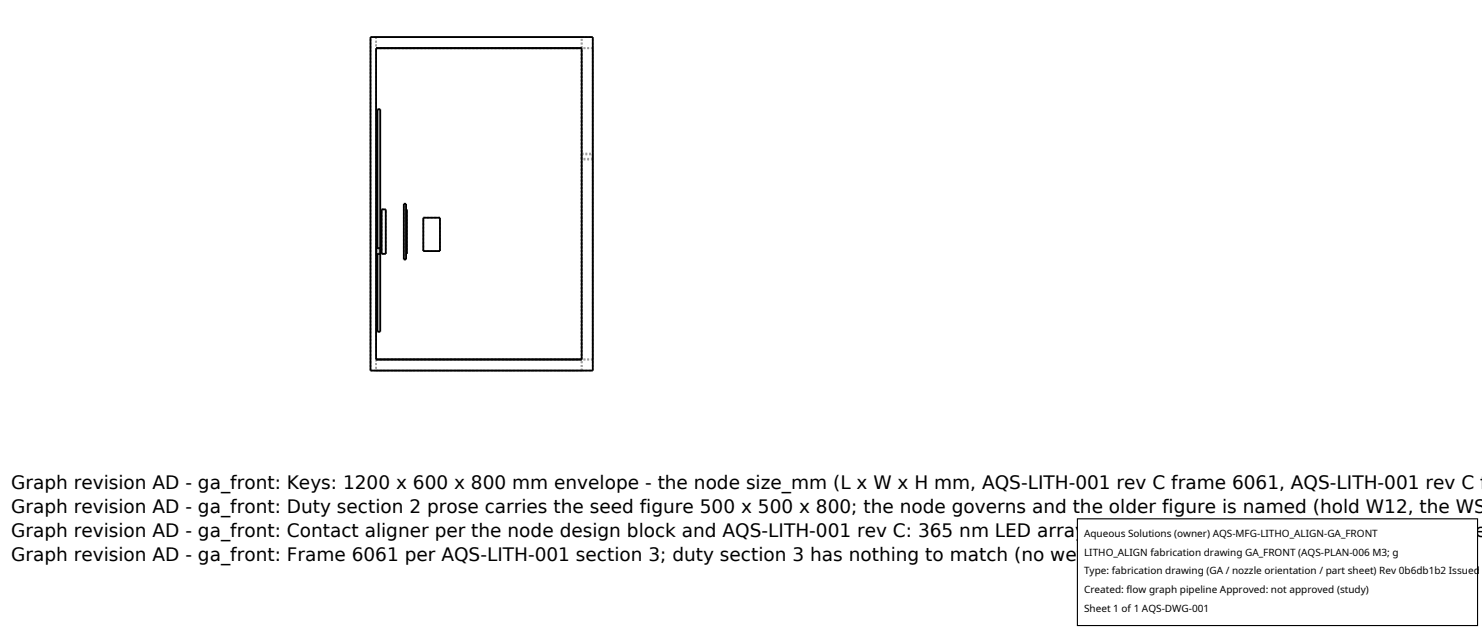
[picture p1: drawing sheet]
<svg xmlns="http://www.w3.org/2000/svg" width="212mm" height="90mm" viewBox="0 0 212 90" stroke-linecap="round" stroke-linejoin="round" font-family="sans-serif">
<defs><g id="words">
<g font-size="2.6">
<text x="1.6" y="69.8">Graph revision AD - ga_front: Keys: 1200 x 600 x 800 mm envelope - the node size_mm (L x W x H mm, AQS-LITH-001 rev C frame 6061, AQS-LITH-001 rev C f</text>
<text x="1.6" y="73.3">Graph revision AD - ga_front: Duty section 2 prose carries the seed figure 500 x 500 x 800; the node governs and the older figure is named (hold W12, the WS</text>
<text x="1.6" y="76.7">Graph revision AD - ga_front: Contact aligner per the node design block and AQS-LITH-001 rev C: 365 nm LED array 1 W optical, 200 mJ/cm2 dose, 100 mm fie</text>
<text x="1.6" y="80.2">Graph revision AD - ga_front: Frame 6061 per AQS-LITH-001 section 3; duty section 3 has nothing to match (no wet stream: mass in and out are zero)</text>
</g>
<g font-size="1.4">
<text x="154.8" y="76.6">Aqueous Solutions (owner) AQS-MFG-LITHO_ALIGN-GA_FRONT</text>
<text x="154.8" y="79.3">LITHO_ALIGN fabrication drawing GA_FRONT (AQS-PLAN-006 M3; g</text>
<text x="154.8" y="82">Type: fabrication drawing (GA / nozzle orientation / part sheet) Rev 0b6db1b2 Issued</text>
<text x="154.8" y="84.7">Created: flow graph pipeline Approved: not approved (study)</text>
<text x="154.8" y="87.4">Sheet 1 of 1 AQS-DWG-001</text>
</g>
</g></defs>
<g fill="none" stroke="#a0a0a0" stroke-width=".26" stroke-dasharray=".3 .3" stroke-linecap="butt">
<path d="M52.9 5.3h31.8M53.7 5.3v1.6M53.7 6.9h29.4M53.7 5.3h29.4M54.3 15.6h-.4M83.1 6.9v-1.6M83.1 5.3h-29.4M84.7 6.9h-1.6M84.7 6.9v44.4M53.7 35.4v.9M53.7 36.3v-.9M53.7 35.5v.7"/>
<path d="M53.7 36.2v-.7M53.7 36.2h.4M53.9 35.5l.2-.1M53.9 36.2l.2 .1M53.9 36.3v-.1M53.9 35.5v-.1M53.9 36.1v-.5M53.9 35.6l.2-.1M53.9 35.6v.5M54.1 35.4l.2 .1M54.1 36.3l.2-.1M54.1 35.5h-.4"/>
<path d="M54.1 36.2l-.2-.1M54.1 36.2h.2M54.3 36.2v.1M54.3 35.5v.7M54.3 35.5l-.2 .2-.2-.2M54.3 35.4v.1M54.3 36.2l-.2-.2-.2 .2M54.3 35.6v.5M54.3 35.5v.1M54.3 36.1v.1M54.3 36.2v-.7M54.3 35.5h-.2"/>
<path d="M54.3 36.1l-.2 .1M54.3 35.6l-.2-.1M54.3 36.1v-.5M54.5 36.2h.6M54.5 36.2v-6.3M54.5 29.9h.6M55.1 36.2v-6.3M57.7 37h.3M57.7 37v-7.9M57.7 29.1h.3M58 37v-7.9M58 36.2v-6.3"/>
<path d="M58 29.9h.1M58 36.2h.1M58.1 36.2v-6.3M60.5 35.9h2.3M60.5 35.9v-4.8M60.5 31.1h2.3M62.8 35.9v-4.8M83.1 21.9h1.6M83.1 21.9v.9M83.1 22.8v-.9M83.1 22h1.6M83.1 22v.7"/>
<path d="M83.1 22.7v-.7M84.7 21.9v.9M84.7 22.8v-.9M84.7 22v.7M84.7 22.7v-.7M84.7 22.8h-1.6M84.7 22.7h-1.6M52.9 52.9h31.8M52.9 52.9v-47.6M53.7 52.9h29.4M53.7 51.3h29.4M53.7 51.3v1.6"/>
<path d="M53.7 51.3v-44.4M54.3 47.4h-.4M83.1 52.9h-29.4M83.1 52.9v-1.6M83.1 51.3v-44.4M84.7 51.3h-1.6M84.7 51.3v-44.4M84.7 52.9v-47.6"/>
</g>
<path d="M52.9 5.3h31.8v47.6h-31.8zM53.7 6.9h29.4v44.4h-29.4zM53.7 35.4h.6M53.7 36.3h.6M53.9 35.4v-19.8h.4v31.8h-.4v-11.1M54.5 29.9h.6v6.3h-.6zM57.7 29.1h.3v7.9h-.3zM58 29.9h.1v6.3h-.1M60.5 31.1h2.3v4.8h-2.3z" fill="none" stroke="#000" stroke-width=".26"/>
<path d="M153.9 74.1h57.1v15.2h-57.1z" fill="#fff" stroke="#000" stroke-width=".16"/>
<use href="#words"/>
</svg>
